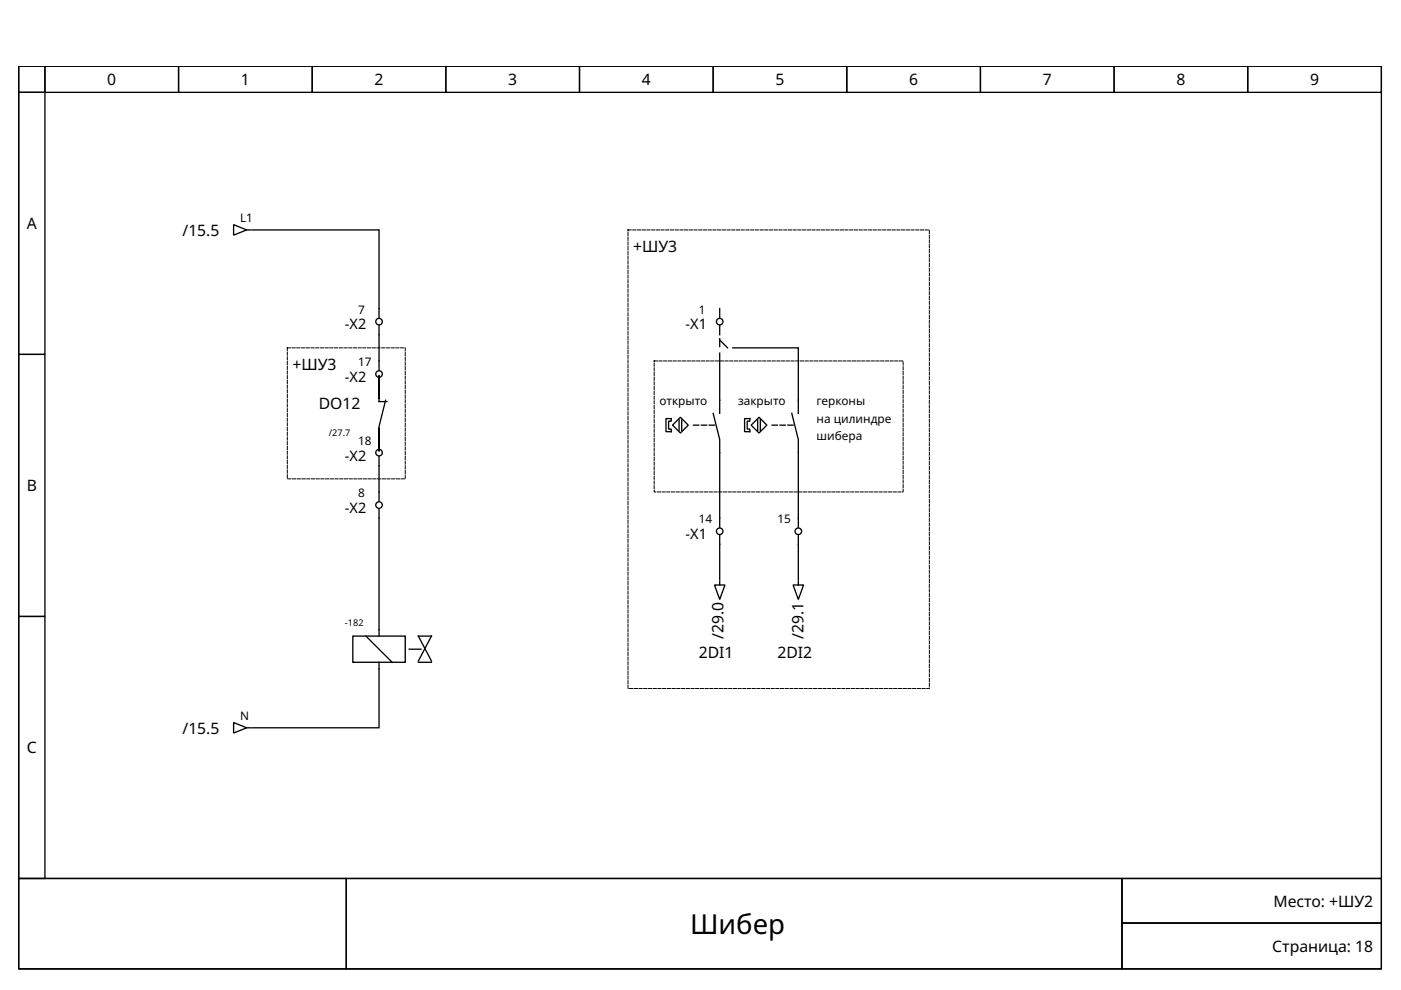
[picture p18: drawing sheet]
<svg xmlns="http://www.w3.org/2000/svg" width="297mm" height="210mm" viewBox="0 0 297 210" stroke-linecap="round" stroke-linejoin="round" font-family="sans-serif">
<defs><g id="words">
<text font-size="5.8" x="146.3" y="198.1">Шибер</text>
<g font-size="3.3">
<text x="22.7" y="18.1">0</text>
<text x="51.1" y="18.1">1</text>
<text x="79.4" y="18.1">2</text>
<text x="107.7" y="18.1">3</text>
<text x="136.1" y="18.1">4</text>
<text x="164.4" y="18.1">5</text>
<text x="192.8" y="18.1">6</text>
<text x="221.1" y="18.1">7</text>
<text x="249.4" y="18.1">8</text>
<text x="277.8" y="18.1">9</text>
<text x="5.7" y="48.6">A</text>
<text x="38.7" y="50">/15.5</text>
<text x="134.3" y="53.5">+ШУ3</text>
<text x="62" y="78.5">+ШУ3</text>
<text x="67.6" y="86.8">DO12</text>
<text x="5.7" y="104.2">B</text>
<text x="153.4" y="135.4" transform="rotate(-90 153.4 135.4)">/29.0</text>
<text x="170.4" y="135.4" transform="rotate(-90 170.4 135.4)">/29.1</text>
<text x="148.1" y="139.6">2DI1</text>
<text x="164.8" y="139.6">2DI2</text>
<text x="38.7" y="155.6">/15.5</text>
<text x="5.7" y="159.7">C</text>
<text x="270" y="192.2">Место: +ШУ2</text>
<text x="269.7" y="201.8">Страница: 18</text>
</g>
<g font-size="3.1">
<text x="73.1" y="69.9">-X2</text>
<text x="145.4" y="69.9">-X1</text>
<text x="73.1" y="81">-X2</text>
<text x="73.1" y="97.6">-X2</text>
<text x="73.1" y="108.8">-X2</text>
<text x="145.4" y="114.3">-X1</text>
</g>
<g font-size="2.5">
<text x="50.9" y="47.1">L1</text>
<text x="75.9" y="66.5">7</text>
<text x="148.1" y="66.5">1</text>
<text x="75.9" y="77.6">17</text>
<text x="139.8" y="86">открыто</text>
<text x="156.5" y="86">закрыто</text>
<text x="173.1" y="86">герконы</text>
<text x="173.1" y="89.6">на цилиндре</text>
<text x="75.9" y="94.3">18</text>
<text x="173.1" y="93.2">шибера</text>
<text x="75.9" y="105.4">8</text>
<text x="148.1" y="111">14</text>
<text x="164.8" y="111">15</text>
<text x="50.9" y="152.6">N</text>
</g>
<g font-size="1.9">
<text x="69.7" y="92.4">/27.7</text>
<text x="73.1" y="132.6">-182</text>
</g>
</g></defs>
<g fill="none" stroke="#000" stroke-width=".28">
<path d="M4 14h288.9v172.3h-288.9zM4 14h5.5v5.6h-5.5zM4 19.6h5.5v55.5h-5.5zM9.5 14h28.4v5.6h-28.4zM37.9 14h28.3v5.6h-28.3zM66.2 14h28.3v5.6h-28.3zM94.5 14h28.4v5.6h-28.4zM122.9 14h28.3v5.6h-28.3zM151.2 14h28.3v5.6h-28.3zM179.5 14h28.4v5.6h-28.4zM207.9 14h28.3v5.6h-28.3zM236.2 14h28.3v5.6h-28.3z"/>
<path d="M264.5 14h28.4v5.6h-28.4zM49.5 47.6l2.8 1.1-2.8 1.2zM52.3 48.7h.8M53.4 48.7h27v18.7M4 75.1h5.5v55.6h-5.5zM80.4 79.6v5zM80.4 69v9.5M152.6 74.9v12.7M152.6 65.4v2M152.6 69v2M152.6 71.8v1.7M152.6 72.1l1.7 1.6"/>
<path d="M155.4 73.7h13.9v13.9M80.4 90.7v5zM80.4 96.8v9.5M80.4 80.1v5h1.6M81.8 84.9l-1.4 5.5v4.7M141.2 88.8h1.1v.5h-.5v1.7h.5v.5h-1.1zM142.6 90.1l1.7-1.6 1.6 1.6-1.6 1.7zM144 89v2.3M144.5 89v2.3M151.2 87.6l1.4 5.6v18.6M157.9 88.8h1.1v.5h-.6v1.7h.6v.5h-1.1zM159.3 90.1l1.6-1.6 1.7 1.6-1.7 1.7z"/>
<path d="M160.6 89v2.3M161.2 89v2.3M167.9 87.6l1.4 5.6v18.6M80.4 107.9v27M152.6 113.5v9.4M169.3 113.5v9.4M4 130.7h5.5v55.6h-5.5zM74.8 134.9h11.1v5.5h-11.1zM77.6 134.9l5.5 5.5M86.8 137.6h2.5M151.5 124h2.2l-1.1 3.1zM152.6 123.2v.8"/>
<path d="M168.1 124h2.3l-1.1 3.1zM169.3 123.2v.8M49.5 153.2l2.8 1.1-2.8 1.1zM52.3 154.3h.8M80.4 140.4v13.9h-27M88.7 140.1l2.8-5.2h-2.8l2.8 5.2M88.7 140.4h2.8M4 186.3h288.9v19.1h-288.9z"/>
<circle cx="80.4" cy="79.3" r=".69"/>
<circle cx="80.4" cy="68.2" r=".69"/>
<circle cx="152.6" cy="68.2" r=".69"/>
<circle cx="80.4" cy="96" r=".69"/>
<circle cx="80.4" cy="107.1" r=".69"/>
<circle cx="152.6" cy="112.6" r=".69"/>
<circle cx="169.3" cy="112.6" r=".69"/>
</g>
<path d="M4 186.3h69.4v19.1h-69.4zM73.4 186.3h164.5v19.1h-164.5zM237.9 186.3h55v9.4h-55zM237.9 195.7h55v9.7h-55z" fill="none" stroke="#000" stroke-width=".21"/>
<path d="M133.1 48.7h63.9v97.3h-63.9zM60.9 73.7h25v27.8h-25zM138.7 76.5h52.8v27.8h-52.8z" fill="none" stroke="#000" stroke-width=".21" stroke-dasharray=".7 .3"/>
<path d="M147 90.1h4.5M163.7 90.1h4.4" fill="none" stroke="#000" stroke-width=".28" stroke-dasharray="1.1 .6"/>
<use href="#words"/>
</svg>
